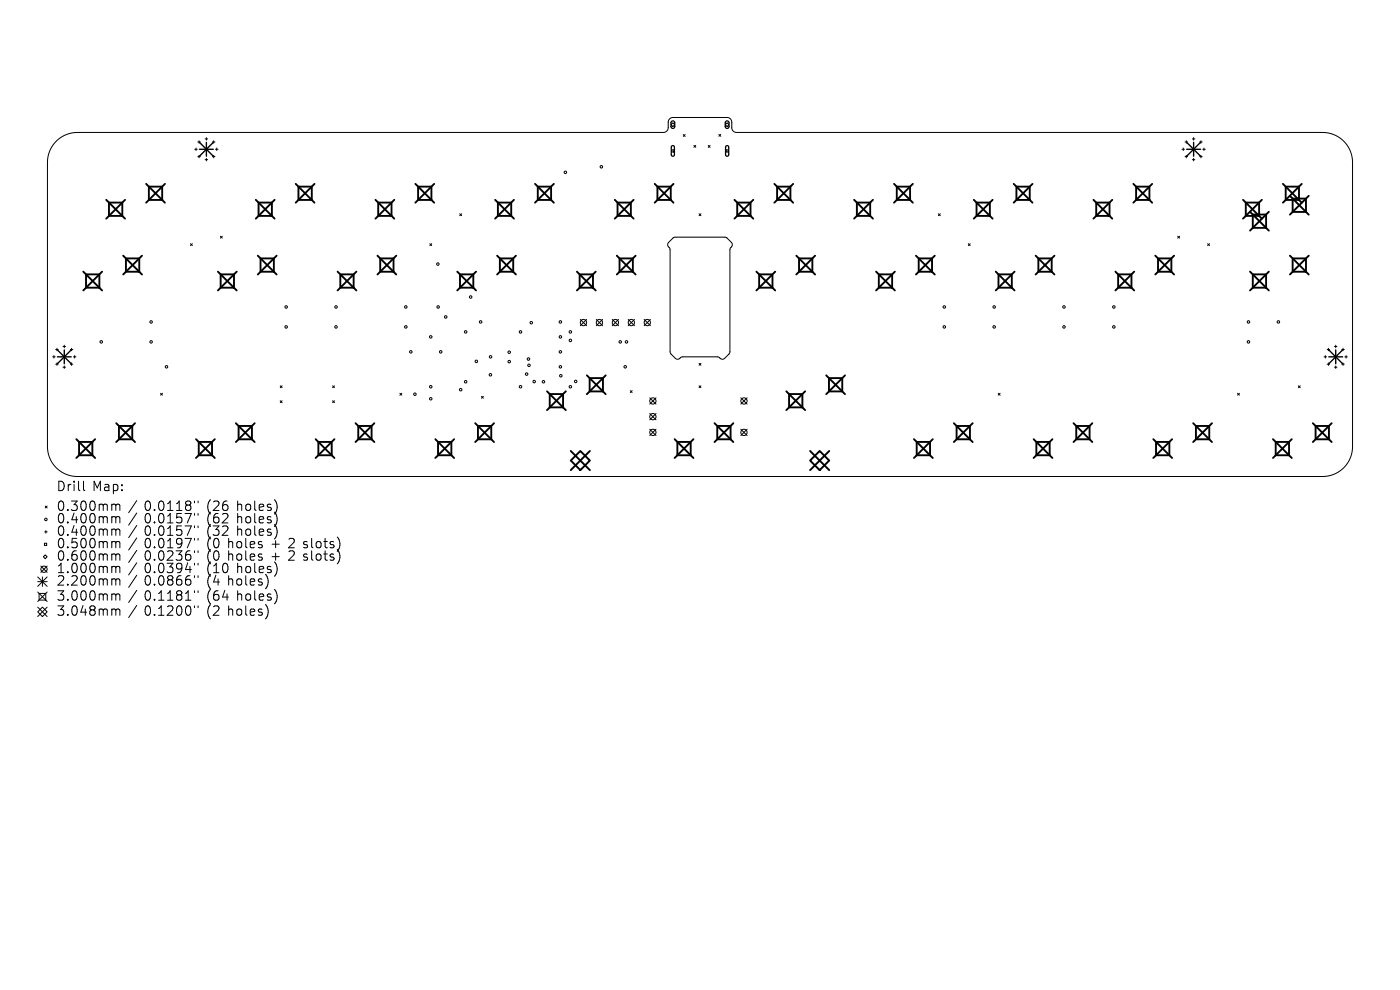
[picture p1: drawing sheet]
<svg xmlns="http://www.w3.org/2000/svg" width="297mm" height="210mm" viewBox="0 0 297 210" stroke-linecap="round" stroke-linejoin="round" font-family="sans-serif">
<defs><g id="words">
<g font-size="2.8">
<text x="12" y="104.6">Drill</text>
<text x="19.6" y="104.6">Map:</text>
<text x="12" y="108.8">0.300mm</text>
<text x="12" y="111.4">0.400mm</text>
<text x="30.6" y="108.8">0.0118&quot;</text>
<text x="30.6" y="111.4">0.0157&quot;</text>
<text x="43.9" y="108.8">(26</text>
<text x="43.9" y="111.4">(62</text>
<text x="50.3" y="108.8">holes)</text>
<text x="50.3" y="111.4">holes)</text>
<text x="12" y="114.1">0.400mm</text>
<text x="12" y="116.7">0.500mm</text>
<text x="12" y="119.4">0.600mm</text>
<text x="30.6" y="114.1">0.0157&quot;</text>
<text x="30.6" y="116.7">0.0197&quot;</text>
<text x="30.6" y="119.4">0.0236&quot;</text>
<text x="43.9" y="114.1">(32</text>
<text x="43.9" y="116.7">(0</text>
<text x="43.9" y="119.4">(0</text>
<text x="48.4" y="116.7">holes</text>
<text x="48.4" y="119.4">holes</text>
<text x="50.3" y="114.1">holes)</text>
<text x="57.7" y="116.7">+</text>
<text x="57.7" y="119.4">+</text>
<text x="61.5" y="116.7">2 slots)</text>
<text x="61.5" y="119.4">2 slots)</text>
<text x="12" y="122">1.000mm</text>
<text x="12" y="124.6">2.200mm</text>
<text x="30.6" y="122">0.0394&quot;</text>
<text x="30.6" y="124.6">0.0866&quot;</text>
<text x="43.9" y="122">(10</text>
<text x="43.9" y="124.6">(4</text>
<text x="48.4" y="124.6">holes)</text>
<text x="50.3" y="122">holes)</text>
<text x="12" y="127.8">3.000mm</text>
<text x="12" y="131">3.048mm</text>
<text x="30.6" y="127.8">0.1181&quot;</text>
<text x="30.6" y="131">0.1200&quot;</text>
<text x="43.9" y="127.8">(64</text>
<text x="43.9" y="131">(2</text>
<text x="48.4" y="131">holes)</text>
<text x="50.3" y="127.8">holes)</text>
</g>
</g></defs>
<g fill="none" stroke="#000" stroke-width=".21">
<path d="M12.1 29.8a6.3 6.3 0 0 1 4.3-1.7h124.4l.6-.2 .3-.4 .2-2 .3-.4 .6-.2h11.7l.4 .3 .3 .3 .1 2 .3 .4 .6 .2h124.4a6.3 6.3 0 0 1 6.3 6.3v60.3a6.3 6.3 0 0 1-6.3 6.4h-264.2a6.3 6.3 0 0 1-6.3-6.4v-60.3a6.3 6.3 0 0 1 2-4.6zM41.3 31.7h.6M41.6 31.4v.5M42 30.1h.5M42 33.2h.5M42.2 29.8v.6M42.2 33v.5M43.5 29.5h.5M43.5 33.9h.5M43.8 29.2v.5M43.8 33.6v.5M45.1 30.1h.5"/>
<path d="M45.1 33.2h.5M45.3 29.8v.6M45.3 33v.5M45.7 31.7h.5M46 31.4v.5M142.3 26.4l.4-.4 .4 .4-.4 .4zM142.5 31.8h.5v.5h-.5zM145 28.5l.4 .4M145.4 28.5l-.4 .4M147.2 30.8l.4 .4M147.6 30.8l-.4 .4M150.2 30.9l.4 .4"/>
<path d="M150.6 30.9l-.4 .4M152.5 28.5l.4 .4M152.9 28.5l-.4 .4M153.9 26.4l.4-.4 .4 .4-.4 .4zM154 31.8h.5v.5h-.5zM250.8 31.7h.5M251 31.4v.5M251.4 30.1h.5M251.4 33.2h.5M251.7 29.8v.6M251.7 33v.5M253 29.5h.5"/>
<path d="M253 33.9h.5M253.2 29.2v.5M253.2 33.6v.5M254.5 30.1h.5M254.5 33.2h.5M254.8 29.8v.6M254.8 33v.5M255.2 31.7h.5M255.4 31.4v.5M40.4 51.7l.4 .4M40.8 51.7l-.4 .4M46.8 50.1l.4 .4"/>
<path d="M47.2 50.1l-.4 .4M91.2 51.7l.4 .4M91.6 51.7l-.4 .4M97.5 45.3l.4 .4M97.9 45.3l-.4 .4M142.8 50.5l.4-.2h10.6l.3 .1 1.1 1a.95 .95 0 0 1-.3 1.4l-.1 21.8-.1 .4-1 1a.78 .78 0 0 1-1.1-.2l-7.9-.1a1.1 1.1 0 0 1-1.4 .4l-1-1-.1-.5-.1-21.8a1.1 1.1 0 0 1-.3-1.3zM148.3 45.3l.4 .4M148.7 45.3l-.4 .4M199.1 45.3l.4 .4M199.5 45.3l-.4 .4M205.4 51.7l.4 .4M205.8 51.7l-.4 .4"/>
<path d="M249.8 50.1l.4 .4M250.2 50.1l-.4 .4M256.2 51.7l.4 .4M256.6 51.7l-.4 .4M11.2 75.7h.5M11.4 75.4v.6M11.8 74.1h.5M11.8 77.3h.5M12.1 73.9v.5M12.1 77v.5M13.4 73.5h.5M13.4 77.9h.5"/>
<path d="M13.6 73.2v.6M13.6 77.6v.6M14.9 74.1h.6M14.9 77.3h.6M15.2 73.9v.5M15.2 77v.5M15.6 75.7h.5M15.8 75.4v.6M123.1 67.8l1.3 1.3M124.4 67.8l-1.3 1.3M126.5 67.8l1.3 1.3M127.8 67.8l-1.3 1.3"/>
<path d="M129.9 67.8l1.3 1.3M131.2 67.8l-1.3 1.3M133.3 67.8l1.3 1.3M134.6 67.8l-1.3 1.3M136.7 67.8l1.3 1.3M138 67.8l-1.3 1.3M148.3 77.1l.4 .4M148.7 77.1l-.4 .4M280.9 75.7h.5M281.2 75.4v.6M281.5 74.1h.6M281.5 77.3h.6"/>
<path d="M281.8 73.9v.5M281.8 77v.5M283.1 73.5h.5M283.1 77.9h.5M283.4 73.2v.6M283.4 77.6v.6M284.7 74.1h.5M284.7 77.3h.5M284.9 73.9v.5M284.9 77v.5M285.3 75.7h.5M285.6 75.4v.6"/>
<path d="M34.1 83.4l.4 .4M34.5 83.4l-.4 .4M59.4 81.8l.4 .4M59.4 85l.4 .4M59.8 81.8l-.4 .4M59.8 85l-.4 .4M70.6 81.8l.4 .4M70.6 85l.4 .4M71 81.8l-.4 .4M71 85l-.4 .4M84.8 83.4l.4 .4M85.2 83.4l-.4 .4"/>
<path d="M102.1 84.1l.4 .4M102.5 84.1l-.4 .4M133.7 82.9l.4 .4M134.1 82.9l-.4 .4M137.8 84.4l1.4 1.3M137.8 87.7l1.4 1.4M137.8 91.1l1.4 1.3M139.2 84.4l-1.4 1.3M139.2 87.7l-1.4 1.4M139.2 91.1l-1.4 1.3M148.3 81.8l.4 .4M148.7 81.8l-.4 .4"/>
<path d="M157.2 84.4l1.3 1.3M157.2 91.1l1.3 1.3M158.5 84.4l-1.3 1.3M158.5 91.1l-1.3 1.3M211.8 83.4l.4 .4M212.2 83.4l-.4 .4M262.5 83.4l.4 .4M262.9 83.4l-.4 .4M275.4 81.8l.4 .4M275.8 81.8l-.4 .4M9.2 118.1l.4-.4 .4 .4-.4 .4zM9.4 115.2h.5v.5h-.5z"/>
<path d="M9.5 112.8h.5M9.6 107.3l.4 .4M9.7 112.6v.5M10 107.3l-.4 .4M17.7 102.1v1.7l.3 .3M24.3 106.9l.3 .3M24.3 109.6l.3 .3M24.3 112.2l.3 .3M24.3 114.9l.3 .3M24.3 117.5l.3 .3M24.6 107.2v1.1M24.6 109.9v1"/>
<path d="M24.6 112.5v1.1M24.6 115.2v1M24.6 117.8v1M24.6 107.2l.3-.3 .4 .1 .1 1.3M24.6 109.9l.3-.3 .4 .1 .1 1.2M24.6 112.5l.3-.3 .4 .1 .1 1.3M24.6 115.2l.3-.3 .4 .1 .1 1.2M24.6 117.8l.3-.3 .4 .1 .1 1.2M29 106.2l-1.7 2.6M29 108.8l-1.7 2.6M29 111.5l-1.7 2.5M29 114.1l-1.7 2.6"/>
<path d="M29 116.7l-1.7 2.6M29 119.4l-1.7 2.6M41.3 106.3v.4M41.3 108.9v.4M41.3 111.6v.3M41.3 114.2v.4M41.3 116.8v.4M41.3 119.5v.4M42 106.3v.4M42 108.9v.4M42 111.6v.3M42 114.2v.4"/>
<path d="M42 116.8v.4M42 119.5v.4M58.7 106.9v1.3M58.7 109.5v1.3M58.7 112.1v1.4M8 129.8l1-1 1 1-1 1zM8 122.4l2 2M8 123.4h2M8 125.6l2 2M8 128.8l2 2M8.3 125.9h1.4v1.4h-1.4zM8.7 120.1l1.3 1.3"/>
<path d="M9 122.4v2M10 120.1l-1.3 1.3M10 122.4l-2 2M10 125.6l-2 2M10 128.8l-2 2M24.3 120.1l.3 .3M24.3 122.8l.3 .3M24.3 126l.3 .3M24.3 129.2l.3 .3M24.6 120.4v1.1M24.6 123.1v1M24.6 126.3v1"/>
<path d="M24.6 129.5v1M24.6 120.4l.3-.3 .4 .1 .1 1.3M24.6 123.1l.3-.3 .4 .1 .1 1.2M24.6 126.3l.3-.3 .4 .1 .1 1.2M24.6 129.5l.3-.3 .4 .1 .1 1.2M29 122l-1.7 2.6M29 125.2l-1.7 2.6M29 128.4l-1.7 2.6M41.3 122.1v.4M41.3 125.3v.4M41.3 128.5v.4M42 122.1v.4"/>
<path d="M42 125.3v.4M42 128.5v.4M56.8 129.1v1.3M56.9 123.2l-.1 .8M58.7 120.1v1.3M58.7 125.9v1.3"/>
<circle cx="119.9" cy="36.6" r=".27"/>
<circle cx="127.6" cy="35.4" r=".27"/>
<circle cx="92.9" cy="56" r=".27"/>
<circle cx="21.5" cy="72.5" r=".27"/>
<circle cx="32.1" cy="72.5" r=".27"/>
<circle cx="32.1" cy="68.3" r=".27"/>
<circle cx="35.3" cy="77.8" r=".27"/>
<circle cx="60.7" cy="69.3" r=".27"/>
<circle cx="60.7" cy="65.1" r=".27"/>
<circle cx="71.3" cy="69.3" r=".27"/>
<circle cx="71.3" cy="65.1" r=".27"/>
<circle cx="86.1" cy="69.3" r=".27"/>
<circle cx="86.1" cy="65.1" r=".27"/>
<circle cx="87.2" cy="74.6" r=".27"/>
<circle cx="91.4" cy="71.5" r=".27"/>
<circle cx="92.9" cy="65.1" r=".27"/>
<circle cx="93.5" cy="74.6" r=".27"/>
<circle cx="94.6" cy="67.2" r=".27"/>
<circle cx="98.8" cy="70.4" r=".27"/>
<circle cx="99.8" cy="63" r=".27"/>
<circle cx="101.1" cy="76.7" r=".27"/>
<circle cx="102" cy="68.3" r=".27"/>
<circle cx="104" cy="79.5" r=".27"/>
<circle cx="104.1" cy="75.7" r=".27"/>
<circle cx="108" cy="76.7" r=".27"/>
<circle cx="108" cy="74.7" r=".27"/>
<circle cx="110.4" cy="70.4" r=".27"/>
<circle cx="111.7" cy="79.4" r=".27"/>
<circle cx="112.1" cy="76.2" r=".27"/>
<circle cx="112.2" cy="77.5" r=".27"/>
<circle cx="112.7" cy="68.5" r=".27"/>
<circle cx="118.9" cy="71.5" r=".27"/>
<circle cx="118.9" cy="74.6" r=".27"/>
<circle cx="118.9" cy="68.3" r=".27"/>
<circle cx="118.9" cy="77.8" r=".27"/>
<circle cx="119" cy="79.7" r=".27"/>
<circle cx="121" cy="70.4" r=".27"/>
<circle cx="121" cy="72.2" r=".27"/>
<circle cx="123.8" cy="68.4" r=".67"/>
<circle cx="127.2" cy="68.4" r=".67"/>
<circle cx="130.6" cy="68.4" r=".67"/>
<circle cx="131.6" cy="72.5" r=".27"/>
<circle cx="132.6" cy="77.8" r=".27"/>
<circle cx="132.9" cy="72.5" r=".27"/>
<circle cx="133.9" cy="68.4" r=".67"/>
<circle cx="137.3" cy="68.4" r=".67"/>
<circle cx="200.3" cy="69.3" r=".27"/>
<circle cx="200.3" cy="65.1" r=".27"/>
<circle cx="210.9" cy="69.3" r=".27"/>
<circle cx="210.9" cy="65.1" r=".27"/>
<circle cx="225.7" cy="69.3" r=".27"/>
<circle cx="225.7" cy="65.1" r=".27"/>
<circle cx="236.3" cy="69.3" r=".27"/>
<circle cx="236.3" cy="65.1" r=".27"/>
<circle cx="264.9" cy="72.5" r=".27"/>
<circle cx="264.9" cy="68.3" r=".27"/>
<circle cx="271.2" cy="68.3" r=".27"/>
<circle cx="88" cy="83.6" r=".27"/>
<circle cx="91.4" cy="82" r=".27"/>
<circle cx="91.4" cy="84.6" r=".27"/>
<circle cx="97.7" cy="82.7" r=".27"/>
<circle cx="98.8" cy="81" r=".27"/>
<circle cx="110.4" cy="82" r=".27"/>
<circle cx="113.3" cy="80.9" r=".27"/>
<circle cx="115.3" cy="81" r=".27"/>
<circle cx="121" cy="82" r=".27"/>
<circle cx="122.1" cy="80.9" r=".27"/>
<circle cx="138.5" cy="85.1" r=".67"/>
<circle cx="138.5" cy="88.4" r=".67"/>
<circle cx="138.5" cy="91.7" r=".67"/>
<circle cx="157.8" cy="85.1" r=".67"/>
<circle cx="157.8" cy="91.7" r=".67"/>
<circle cx="9.7" cy="110.2" r=".27"/>
<circle cx="9.3" cy="120.7" r=".67"/>
</g>
<path d="M142.5 25.8l.3-.1 .3 .2v1l-.3 .3h-.3l-.1-.3zM142.5 31l.4-.1 .2 .3v1.7l-.3 .2-.4-.3zM154 25.8l.4-.1 .2 .2v1l-.2 .3h-.3l-.2-.3zM154 31l.4-.1 .2 .3v1.7l-.3 .2-.4-.3z" fill="none" stroke="#000" stroke-width=".27"/>
<g fill="none" stroke="#000" stroke-width=".29">
<path d="M42.3 30.2l2.9 2.9M42.3 31.7h2.9M43.8 30.2v2.9M45.2 30.2l-2.9 2.9M251.8 31.7h2.9M251.8 30.2l2.9 2.9M253.2 30.2v2.9M254.7 30.2l-2.9 2.9M12.2 74.2l2.9 3M12.2 75.7h2.9M13.6 74.2v3M15.1 74.2l-2.9 3"/>
<path d="M281.9 75.7h2.9M281.9 74.2l2.9 3M283.4 74.2v3M284.8 74.2l-2.9 3"/>
</g>
<g fill="none" stroke="#000" stroke-width=".4">
<path d="M31 39l4 4M31.6 39.6h2.8v2.8h-2.8zM35 39l-4 4M62.7 39l4 4M63.3 39.6h2.8v2.8h-2.8zM66.7 39l-4 4M88.1 39l4 4M88.7 39.6h2.8v2.8h-2.8zM92.1 39l-4 4M113.5 39l4 4M114.1 39.6h2.8v2.8h-2.8zM117.5 39l-4 4"/>
<path d="M138.9 39l4 4M139.5 39.6h2.8v2.8h-2.8zM142.9 39l-4 4M164.3 39l4 4M164.9 39.6h2.8v2.8h-2.8zM168.3 39l-4 4M189.7 39l4 4M190.2 39.6h2.9v2.8h-2.9zM193.7 39l-4 4M215 39l4 4M215.6 39.6h2.9v2.8h-2.9zM219 39l-4 4"/>
<path d="M240.4 39l4 4M241 39.6h2.8v2.8h-2.8zM244.4 39l-4 4M272.2 39l4 4M272.7 39.6h2.9v2.8h-2.9zM276.2 39l-4 4M17.7 57.6l4 4M18.3 58.2h2.8v2.8h-2.8zM21.7 57.6l-4 4M22.5 42.4l4 4M23.1 43h2.8v2.8h-2.8zM26.1 54.2l4 4"/>
<path d="M26.5 42.4l-4 4M26.7 54.8h2.8v2.8h-2.8zM30.1 54.2l-4 4M46.2 57.6l4 4M46.8 58.2h2.8v2.8h-2.8zM50.2 57.6l-4 4M54.3 42.4l4 4M54.7 54.2l4 4M54.9 43h2.8v2.8h-2.8zM55.3 54.8h2.8v2.8h-2.8zM58.3 42.4l-4 4M58.7 54.2l-4 4"/>
<path d="M71.6 57.6l4 4M72.2 58.2h2.8v2.8h-2.8zM75.6 57.6l-4 4M79.7 42.4l3.9 4M80.1 54.2l4 4M80.2 43h2.9v2.8h-2.9zM80.7 54.8h2.8v2.8h-2.8zM83.6 42.4l-3.9 4M84.1 54.2l-4 4M97 57.6l4 4M97.6 58.2h2.8v2.8h-2.8zM101 57.6l-4 4"/>
<path d="M105 42.4l4 4M105.5 54.2l4 4M105.6 43h2.8v2.8h-2.8zM106 54.8h2.9v2.8h-2.9zM109 42.4l-4 4M109.5 54.2l-4 4M122.4 57.6l4 4M123 58.2h2.8v2.8h-2.8zM126.4 57.6l-4 4M130.4 42.4l4 4M130.8 54.2l4 4M131 43h2.8v2.8h-2.8z"/>
<path d="M131.4 54.8h2.9v2.8h-2.9zM134.4 42.4l-4 4M134.8 54.2l-4 4M155.8 42.4l4 4M156.4 43h2.8v2.8h-2.8zM159.8 42.4l-4 4M160.5 57.6l4 4M161 58.2h2.9v2.8h-2.9zM164.5 57.6l-4 4M168.9 54.2l4 4M169.5 54.8h2.8v2.8h-2.8zM172.9 54.2l-4 4"/>
<path d="M181.2 42.4l4 4M181.8 43h2.8v2.8h-2.8zM185.2 42.4l-4 4M185.9 57.6l3.9 4M186.4 58.2h2.9v2.8h-2.9zM189.8 57.6l-3.9 4M194.3 54.2l4 4M194.9 54.8h2.8v2.8h-2.8zM198.3 54.2l-4 4M206.6 42.4l4 4M207.2 43h2.8v2.8h-2.8zM210.6 42.4l-4 4"/>
<path d="M211.2 57.6l4 4M211.8 58.2h2.8v2.8h-2.8zM215.2 57.6l-4 4M219.7 54.2l4 4M220.3 54.8h2.8v2.8h-2.8zM223.7 54.2l-4 4M232 42.4l4 4M232.6 43h2.8v2.8h-2.8zM236 42.4l-4 4M236.6 57.6l4 4M237.2 58.2h2.8v2.8h-2.8zM240.6 57.6l-4 4"/>
<path d="M245.1 54.2l4 4M245.7 54.8h2.8v2.8h-2.8zM249.1 54.2l-4 4M263.7 42.4l4 4M264.3 43h2.8v2.8h-2.8zM265.2 44.9l4 4M265.2 57.6l4 4M265.8 45.5h2.8v2.8h-2.8zM265.8 58.2h2.8v2.8h-2.8zM267.7 42.4l-4 4M269.2 44.9l-4 4M269.2 57.6l-4 4"/>
<path d="M273.6 41.5l4 4M273.6 54.2l4 4M274.2 42.1h2.9v2.9h-2.9zM274.2 54.8h2.9v2.8h-2.9zM277.6 41.5l-4 4M277.6 54.2l-4 4M124.5 79.6l4 4M128.5 79.6l-4 4M175.3 79.6l4 4M179.3 79.6l-4 4M16.2 93.2l4 4M16.8 93.7h2.8v2.9h-2.8z"/>
<path d="M20.2 93.2l-4 4M24.6 89.8l4 4M25.2 90.4h2.9v2.8h-2.9zM28.6 89.8l-4 4M41.6 93.2l4 4M42.2 93.7h2.8v2.9h-2.8zM45.6 93.2l-4 4M50 89.8l4 4M50.6 90.4h2.8v2.8h-2.8zM54 89.8l-4 4M67 93.2l4 4M67.5 93.7h2.9v2.9h-2.9z"/>
<path d="M71 93.2l-4 4M75.4 89.8l4 4M76 90.4h2.8v2.8h-2.8zM79.4 89.8l-4 4M92.3 93.2l4 4M92.9 93.7h2.9v2.9h-2.9zM96.3 93.2l-4 4M100.8 89.8l4 4M101.4 90.4h2.8v2.8h-2.8zM104.8 89.8l-4 4M116 83l4 4M116.6 83.6h2.9v2.8h-2.9z"/>
<path d="M120 83l-4 4M125.1 80.2h2.8v2.8h-2.8zM143.1 93.2l4 4M143.7 93.7h2.8v2.9h-2.8zM147.1 93.2l-4 4M151.6 89.8l4 4M152.2 90.4h2.8v2.8h-2.8zM155.6 89.8l-4 4M166.8 83l4 4M167.4 83.6h2.8v2.8h-2.8zM170.8 83l-4 4M175.9 80.2h2.8v2.8h-2.8z"/>
<path d="M193.9 93.2l4 4M194.5 93.7h2.8v2.9h-2.8zM197.9 93.2l-4 4M202.4 89.8l3.9 4M202.9 90.4h2.9v2.8h-2.9zM206.3 89.8l-3.9 4M219.3 93.2l4 4M219.9 93.7h2.8v2.9h-2.8zM223.3 93.2l-4 4M227.7 89.8l4 4M228.3 90.4h2.8v2.8h-2.8zM231.7 89.8l-4 4"/>
<path d="M244.7 93.2l4 4M245.2 93.7h2.9v2.9h-2.9zM248.7 93.2l-4 4M253.1 89.8l4 4M253.7 90.4h2.8v2.8h-2.8zM257.1 89.8l-4 4M270 93.2l4 4M270.6 93.7h2.9v2.9h-2.9zM274 93.2l-4 4M278.5 89.8l4 4M279.1 90.4h2.8v2.8h-2.8zM282.5 89.8l-4 4"/>
</g>
<path d="M121.1 97.7l2-2 2 2-2 2zM121.1 95.7l4 4M125.1 95.7l-4 4M171.9 95.7l4 4M173.9 95.7l2 2-2 2-2-2zM175.9 95.7l-4 4" fill="none" stroke="#000" stroke-width=".41"/>
<use href="#words"/>
</svg>
